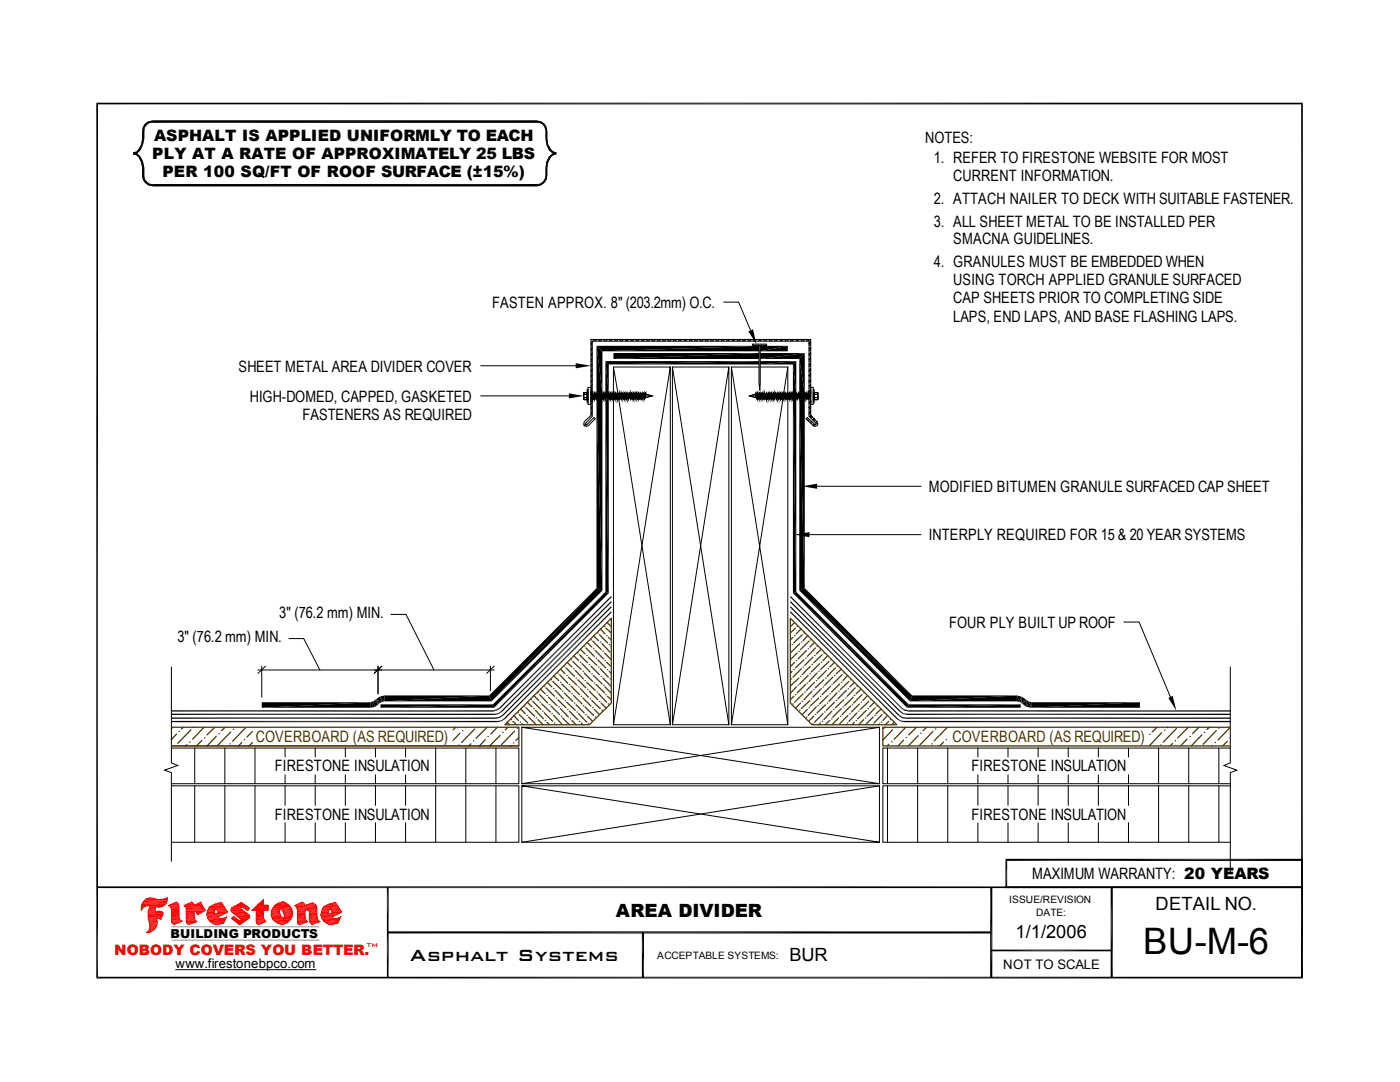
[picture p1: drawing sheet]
<svg xmlns="http://www.w3.org/2000/svg" width="279mm" height="216mm" viewBox="0 0 279 216" stroke-linecap="round" stroke-linejoin="round" font-family="sans-serif">
<defs><g id="words">
<text font-size="7.3" x="228.2" y="190.4">BU-M-6</text>
<text font-size="4.3" x="81.8" y="191.7">Asphalt Systems</text>
<g font-size="3.6">
<text x="122.9" y="182.9">AREA DIVIDER</text>
<text x="230.6" y="181.6">DETAIL NO.</text>
<text x="157.6" y="191.9">BUR</text>
<text x="202.7" y="187.1">1/1/2006</text>
</g>
<g font-size="3.1">
<text x="30.7" y="28.1">ASPHALT IS APPLIED UNIFORMLY TO EACH</text>
<text x="184.7" y="28.4">NOTES:</text>
<text x="30.4" y="31.8">PLY AT A RATE OF APPROXIMATELY 25 LBS</text>
<text x="32.4" y="35.3">PER 100 SQ/FT OF ROOF SURFACE (±15%)</text>
<text x="186.4" y="32.5">1. REFER TO FIRESTONE WEBSITE FOR MOST</text>
<text x="186.4" y="40.6">2. ATTACH NAILER TO DECK WITH SUITABLE FASTENER.</text>
<text x="190.2" y="36.2">CURRENT INFORMATION.</text>
<text x="186.4" y="45.2">3. ALL SHEET METAL TO BE INSTALLED PER</text>
<text x="186.4" y="53.3">4. GRANULES MUST BE EMBEDDED WHEN</text>
<text x="190.2" y="48.8">SMACNA GUIDELINES.</text>
<text x="190.2" y="56.9">USING TORCH APPLIED GRANULE SURFACED</text>
<text x="98.2" y="61.4">FASTEN APPROX. 8&quot; (203.2mm) O.C.</text>
<text x="190.2" y="60.5">CAP SHEETS PRIOR TO COMPLETING SIDE</text>
<text x="190.2" y="64.2">LAPS, END LAPS, AND BASE FLASHING LAPS.</text>
<text x="47.6" y="74.2">SHEET METAL AREA DIVIDER COVER</text>
<text x="49.9" y="80.2">HIGH-DOMED, CAPPED, GASKETED</text>
<text x="60.4" y="83.7">FASTENERS AS REQUIRED</text>
<text x="185.3" y="98.2">MODIFIED BITUMEN GRANULE SURFACED CAP SHEET</text>
<text x="185.3" y="107.8">INTERPLY REQUIRED FOR 15 &amp; 20 YEAR SYSTEMS</text>
<text x="55.7" y="123.4">3&quot; (76.2 mm) MIN.</text>
<text x="189.4" y="125.2">FOUR PLY BUILT UP ROOF</text>
<text x="35.4" y="128.2">3&quot; (76.2 mm) MIN.</text>
<text x="54.9" y="153.9">FIRESTONE INSULATION</text>
<text x="193.9" y="153.9">FIRESTONE INSULATION</text>
<text x="54.9" y="163.6">FIRESTONE INSULATION</text>
<text x="193.9" y="163.6">FIRESTONE INSULATION</text>
<text x="206" y="175.4">MAXIMUM WARRANTY: 20 YEARS</text>
</g>
<g font-size="3.1" fill="#4c3900">
<text x="51.1" y="148.1">COVERBOARD (AS REQUIRED)</text>
<text x="190.1" y="148.1">COVERBOARD (AS REQUIRED)</text>
</g>
<text font-size="2.9" fill="#f00" x="22.9" y="190.6">NOBODY COVERS YOU BETTER.</text>
<g font-size="2.6">
<text x="35.1" y="193.2">www.firestonebpco.com</text>
<text x="200.2" y="193.3">NOT TO SCALE</text>
</g>
<text font-size="2.5" x="34" y="187.1">BUILDING PRODUCTS</text>
<g font-size="2">
<text x="201.4" y="180.1">ISSUE/REVISION</text>
<text x="206.8" y="182.7">DATE:</text>
<text x="131.1" y="191.3">ACCEPTABLE SYSTEMS:</text>
</g>
<text font-size="1.4" fill="#f00" x="73.2" y="189.1">TM</text>
</g></defs>
<g fill="none" stroke="#000" stroke-width=".2">
<path d="M95.9 79h17.6M95.9 73h19M116.5 78.7h.7v.6h-.7zM116.5 78.3h.7v.4h-.7zM116.5 78.3h.7l-.1 1.5-.6-.1 .1-.4 .6 .1-.1 .4-.6-.1zM116.5 78.5v1M117.2 77.7h.1v2.6h-.1zM117.2 78.5v1M117.3 77.3h.6v3.4h-.6zM117.3 78.3v1.5M118 67.7l-.1 .1M118 79.4l-.1 .2"/>
<path d="M118.2 78.1l-.3 .3v.5M118.2 68.6l-.3 .3M118.2 69.7l-.3 .3M118.2 70.7l-.3 .3M118.2 71.8l-.3 .3M118.2 72.9l-.3 .3M118.2 73.9l-.3 .4M118.2 75l-.3 .3M118.2 76l-.3 .4M118.2 77.1l-.3 .3M118.2 68.2l-.3 .4M118.2 69.3l-.3 .3"/>
<path d="M118.2 70.4l-.3 .3M118.2 71.5l-.3 .2M118.2 72.5l-.3 .3M118.2 73.6l-.3 .2M118.2 74.6l-.3 .3M118.2 75.7l-.3 .2M118.2 76.7l-.3 .3M118.2 77.8l-.3 .3M118.2 79.9l-.3 .4M118.3 78.4l.1 .3-.4 1zM118.3 78.4l-.3 1.3 .1-1zM118.4 78.7l-.1-.3-.2 .3h-.2h.2l-.2 .6 .1 .4 .2-.4v3.8l-1.4 1.5 .2 .2 .2-.1 1.3-1.4 .3 .3-1.4 1.3-.4 .2-.4-.2v-.7l1.3-1.3v-15.2h43.9v15.2l1.3 1.3 .1 .4-.1 .3-.5 .2-1.7-1.5 .2-.3 1.5 1.5 .3-.2-1.4-1.5v-3.8"/>
<path d="M118.4 78.7h.1l-.1 .6h-.2zM118.6 78.4l.1 .3-.3 1zM118.6 78.4l-.2 1.3zM118.7 78.7h.2l-.2 .6h-.2zM118.7 78.7l-.1-.3-.1 .3h-.1l-.2 .6h.2v.4l.1-.4M118.7 67.7l-.3 .4M119 78.4v.3l-.3 1zM119 78.4l-.3 1.3zM119 78.7h.2l-.2 .6h-.1zM119 78.7v-.3l-.1 .3h-.2l-.2 .6h.2v.4l.2-.4M119.1 67.7l-.3 .4M119.4 78.4l-.3 1.3z"/>
<path d="M119.4 78.7h.1l-.1 .6h-.2zM119.4 78.4l-.3 1.3-.1-.4zM119.4 78.7v-.3l-.2 .3h-.2l-.1 .6h.1l.1 .4 .1-.4M119.7 78.4l-.2 1.3zM119.7 78.7h.2l-.2 .6h-.2zM119.7 78.4l-.2 1.3-.1-.4zM119.7 78.7v-.3l-.2 .3h-.1l-.2 .6h.2l.1 .4v-.4M119.8 67.7l-.3 .4M120.1 78.4l-.3 1.3zM120.1 78.7h.1l-.1 .6h-.1zM120.1 78.4l-.3 1.3-.1-.4zM120.1 78.7v-.3l-.2 .3h-.2l-.2 .6h.2l.1 .4 .2-.4"/>
<path d="M120.1 67.7l-.2 .4M120.4 78.4l-.3 1.3zM120.4 78.7h.2l-.1 .6h-.2zM120.4 78.4l-.3 1.3 .1-1zM120.4 78.7v-.3l-.2 .3h-.1l-.1 .6h.1v.4l.2-.4M120.7 78.4l.1 .3-.3 1zM120.7 78.4l-.2 1.3zM120.8 78.7h.2l-.2 .6h-.2zM120.8 78.7l-.1-.3-.1 .3h-.2l-.1 .6h.2v.4l.1-.4M120.8 67.7l-.2 .4M121.1 78.4l.1 .3-.4 1zM121.1 78.4l-.3 1.3z"/>
<path d="M121.2 78.7h.1l-.1 .6h-.2zM121.2 78.7l-.1-.3-.1 .3h-.2l-.2 .6h.2v.4l.2-.4M121.2 67.7l-.3 .4M121.5 78.4l-.3 1.3zM121.5 78.7h.2l-.2 .6h-.2zM121.5 78.4l-.3 1.3v-.4zM121.5 78.7v-.3l-.2 .3h-.1l-.2 .6h.2v.4l.1-.4M121.7 79.3h.1M121.8 78.4l-.2 1.3zM121.8 78.7l-.1 .6h.1M121.8 78.7h.2l-.2 .6M121.8 78.4l-.2 1.3-.1-.4z"/>
<path d="M121.8 78.7v-.3l-.1 .3h-.2l-.2 .6h.2l.1 .4 .1-.4M121.8 78.7h.2M121.8 79.3l.1 .4M121.8 78.7l-.1 .6M121.9 67.7l-.3 .4M122 78.7l-.2 .6 .1 .4M122 78.7l.2-.3-.3 1.3M122 78.7l.2-.3v.3h.1l.2-.3v.3h.3l.1-.3v.3h.2l.1-.3 .1 .3h.1l.2-.3v.3h.2l.2-.3v.3h.1l.2-.3v.3h.2l.1-.3v.3h.3l.1-.3 .1 .3h.1l.1-.3 .1 .3h.2l.1-.3v.3h.2l.2-.3v.3h.1l.2-.3v.3h.2l.1-.3v.3h.2l.2-.3 .1 .3h.1l.1-.3 .1 .3h.2l.1-.3v.3h.2l.2-.3v.3h.2l.1-.3v.3h.2l.2-.3v.3l1.2 .3M122.2 78.4l-.3 1.3zM122.2 78.7h.1v.6h-.2zM122.3 67.7l-.3 .4M122.4 73.2l1 5.5"/>
<path d="M122.4 79.3v65.3M122.4 79.3l-.1 .4v-.4h-.2l-.2 .4M122.5 78.4l-.2 1.3zM122.5 78.4l-.2 1.3v-1zM122.5 78.7h.3l-.2 .6h-.2zM122.9 78.4v.3l-.3 1zM122.9 78.4l-.3 1.3zM122.9 78.7h.2l-.2 .6h-.1zM122.9 67.7l-.2 .4M123.2 78.4l.1 .3-.4 1zM123.2 78.4l-.3 1.3zM123.3 78.7h.1l-.1 .6h-.2z"/>
<path d="M123.4 67.7l-.4 .4M123.4 79.4l10.4 65.2M123.6 78.4l-.3 1.3zM123.6 78.7h.2l-.2 .6h-.2zM124 78.4l-.3 1.3zM124 78.4l-.3 1.3-.1-.4zM124 78.7h.1l-.1 .6h-.2zM124 67.7l-.3 .4M124.3 78.4l-.3 1.3zM124.3 78.4l-.3 1.3v-.4zM124.3 78.7h.2l-.1 .6h-.3zM124.4 67.7l-.3 .4"/>
<path d="M124.6 78.4l-.2 1.3zM124.6 78.4l-.2 1.3 .1-1zM124.6 78.7h.3l-.2 .6h-.2zM125 78.4l.1 .3-.4 1zM125 78.4l-.3 1.3zM125.1 78.7h.1l-.1 .6h-.2zM125.1 67.7l-.3 .4M125.3 78.4l.1 .3-.3 1zM125.3 78.4l-.2 1.3zM125.4 78.7h.2l-.2 .6h-.2zM125.5 67.7l-.4 .4M125.7 78.4l-.3 1.3z"/>
<path d="M125.7 78.7h.2l-.2 .6h-.1zM126.1 78.4l-.3 1.3zM126.1 78.4l-.3 1.3-.1-.4zM126.1 78.7h.1l-.1 .6h-.2zM126.2 67.7l-.4 .4M126.4 78.4l-.2 1.3zM126.4 78.4l-.2 1.3-.1-.4zM126.4 78.7h.2l-.1 .6h-.3zM126.6 67.7l-.4 .4M126.7 78.4l-.2 1.3zM126.7 78.4l-.2 1.3 .1-1zM126.7 78.7h.2l-.1 .6h-.1z"/>
<path d="M127.1 78.4l.1 .3-.4 1zM127.1 78.4l-.3 1.3 .1-1zM127.2 78.7h.1l-.1 .6h-.2zM127.3 67.7l-.4 .4M127.4 78.4l.1 .3-.3 1zM127.4 78.4l-.2 1.3zM127.5 78.7h.2l-.2 .6h-.2zM127.6 67.7l-.3 .4M127.8 78.4v.3l-.3 1zM127.8 78.4l-.3 1.3zM127.8 78.7h.2l-.2 .6h-.1zM128.2 78.4l-.3 1.3z"/>
<path d="M128.2 78.4l-.3 1.3-.1-.4zM128.2 78.7h.2l-.2 .6h-.2zM128.3 67.7l-.3 .4M128.5 78.4l-.2 1.3zM128.5 78.4l-.2 1.3-.1-.4zM128.5 78.7h.2l-.1 .6h-.2zM128.7 67.7l-.3 .4M128.8 79h1.3M128.9 78.4l-.1 .9 .1-.6 1.2 .3-1.3 .3-.2 .4zM128.9 78.4l-.3 1.3 .1-1zM129.4 67.7l-.4 .4M129.7 67.7l-.2 .4"/>
<path d="M130.1 79l-1.3 .3-.2 .4v-.4h-.2l-.1 .4-.1-.4h-.2l-.1 .4-.1-.4h-.1l-.2 .4v-.4h-.2l-.1 .4v-.4h-.2l-.2 .4v-.4h-.1l-.2 .4v-.4h-.3v.4l-.1-.4h-.2l-.1 .4-.1-.4h-.1l-.2 .4v-.4h-.2l-.1 .4v-.4h-.2l-.2 .4v-.4h-.2l-.1 .4v-.4h-.3l-.1 .4v-.4h-.2l-.1 .4-.1-.4h-.2l-.1 .4v-.4h-.2l-.2 .4v-.4h-.1l-.2 .4v-.4h-.2M130.4 67.7l-.3 .4M130.8 67.7l-.3 .4M131.5 67.7l-.4 .4M131.8 67.7l-.2 .4M132.5 67.7l-.3 .4M132.9 67.7l-.3 .4M133.6 67.7l-.3 .4M133.8 73.2l-11.4 71.4h11.4v-71.4h-11.4v5.3M133.9 67.7l-.2 .4M134.2 73.2l11.3 71.4M134.6 67.7l-.2 .4"/>
<path d="M135 67.7l-.3 .4M135.7 67.7l-.3 .4M136.1 67.7l-.3 .4M136.8 67.7l-.3 .4M137.2 67.7l-.4 .4M137.8 67.7l-.2 .4M138.3 67.7l-.4 .4M138.9 67.7l-.3 .4M139.3 67.7l-.3 .4M140 67.7l-.3 .4M140.4 67.7l-.4 .4M141.1 67.7l-.4 .4"/>
<path d="M141.4 67.7l-.3 .4M142.1 67.7l-.3 .4M142.5 67.7l-.3 .4M143.2 67.7l-.4 .4M143.5 67.7l-.2 .4M144.2 67.7l-.3 .4M144.6 67.7l-.3 .4M145.3 67.7l-.4 .4M145.5 73.2l-11.3 71.4h11.3v-71.4h-11.3v71.4M145.6 67.7l-.2 .4M146 73.2l11.2 71.4M146.4 67.7l-.4 .4"/>
<path d="M146.7 67.7l-.3 .4M147.4 67.7l-.3 .4M147.8 67.7l-.3 .4M148.5 67.7l-.3 .4M148.8 67.7l-.3 .4M149.5 67.7l-.2 .4M149.6 79l1.2-.3 .2 .6-.2-.6 .1-.3 .2 1.3-.1-.4zM149.6 79l1.4 .3 .1 .4v-.4h.2l.2 .4v-.4h.1l.2 .4v-.4h.3v.4l.1-.4h.2l.1 .4 .1-.4h.1l.2 .4v-.4h.2l.1 .4v-.4h.2l.2 .4v-.4h.2l.1 .4v-.4h.2l.2 .4v-.4h.2l.1 .4 .1-.4h.2l.1 .4v-.4h.2l.2 .4v-.4h.1l.2 .4v-.4h.2l.1 .4v-.4h.2l.2 .4 .1-.4h.1l.1 .4 .1-.4h.2l.1 .4v-.4h.2l.2 .4v-.4h.1l.2 .4M149.6 79h1.3M149.9 67.7l-.3 .4M150.2 68.7h2.8v.2h-2.8zM150.6 67.7l-.3 .4"/>
<path d="M150.9 78.4l.2 1.3zM151 78.7h.1l.2 .6h-.2zM151 67.7l-.3 .4M151.2 78.4l.3 1.3-.4-1zM151.2 78.4l.2 .3 .1 1zM151.4 78.7h.2v.6h-.1zM151.5 73.2h-5.5v71.4M151.5 68.9v7.6l.1 1.4 .1-9M151.6 78.4l.2 1.3zM151.6 78.4l.1 .3 .1 1zM151.6 67.7l-.2 .4M151.7 78.7h.2l.2 .6h-.3z"/>
<path d="M151.7 73.2h5.5v5.3M151.9 78.4l.2 1.3zM151.9 78.4l.3 .9-.1 .4zM152.1 78.7h.1l.2 .6h-.2zM152.1 67.7l-.4 .4M152.2 78.4l.3 1.3zM152.2 78.4l.4 .9-.1 .4zM152.4 78.7h.2l.1 .6h-.1zM152.6 78.4l.3 1.3zM152.7 78.7h.2l.2 .6h-.2zM152.7 67.7l-.3 .4M153 78.4l.2 1.3-.3-1z"/>
<path d="M153 78.4l.2 1.3zM153.1 78.7h.1l.2 .6h-.2zM153.1 67.7l-.3 .4M153.3 78.4l.3 1.3-.4-1zM153.3 78.4l.3 1.3zM153.4 78.7h.3l.1 .6h-.2zM153.7 78.4l.2 1.3zM153.7 78.4l.1 .3 .1 1zM153.8 67.7l-.3 .4M153.8 78.7h.2l.1 .6h-.2zM154 78.4l.3 1.3zM154 78.4l.3 .9v.4z"/>
<path d="M154.2 78.7h.1l.2 .6h-.2zM154.2 67.7l-.4 .4M154.3 78.4l.3 1.3zM154.3 78.4l.4 .9-.1 .4zM154.5 78.7h.2l.2 .6h-.2zM154.7 78.4l.3 1.3zM154.9 78.7h.1l.2 .6h-.2zM154.9 67.7l-.4 .4M155.1 78.4l.3 1.3-.4-1zM155.1 78.4l.3 1.3zM155.2 78.7h.2l.1 .6h-.1zM155.2 67.7l-.3 .4"/>
<path d="M155.4 78.4l.3 1.3-.3-1zM155.4 78.4l.3 1.3zM155.5 78.7h.3l.1 .6h-.2zM155.8 78.4l.2 1.3zM155.8 78.4l.2 .3v1zM156 78.7h.1l.1 .6h-.2zM156 67.7l-.4 .4M156.1 78.4l.3 1.3zM156.1 78.4l.4 .9-.1 .4zM156.3 78.7h.2l.1 .6h-.1zM156.3 79.4l-10.3 65.2M156.3 67.7l-.3 .4"/>
<path d="M156.5 78.4l.2 1.3zM156.5 78.4l.3 .9-.1 .4zM156.6 78.7h.2l.2 .6h-.2zM156.8 78.4l.3 1.3zM156.8 78.4l.3 .9v.4zM157 78.7h.1l.2 .6h-.2zM157 67.7l-.4 .4M157.2 78.4l.3 1.3-.4-1zM157.2 78.4l.3 1.3zM157.2 79.3v65.3h-11.2M157.2 73.2l-.8 5.5M157.3 78.7h.2l.1 .6h-.1z"/>
<path d="M157.4 67.7l-.3 .4M157.6 78.4l.2 1.3-.3-1zM157.6 78.7l.2 1M157.6 78.7v-.3l.2 1.3M157.6 78.7v-.3l-.1 .3h-.2l-.1-.3-.1 .3h-.1l-.2-.3v.3h-.2l-.1-.3v.3h-.2l-.2-.3v.3h-.1l-.2-.3v.3h-.3l-.1-.3v.3h-.2l-.1-.3-.1 .3h-.1l-.2-.3v.3h-.2l-.2-.3v.3h-.1l-.2-.3v.3h-.2l-.1-.3v.3h-.3l-.1-.3-.1 .3h-.1l-.1-.3-.1 .3h-.2l-.1-.3v.3h-.2l-.2-.3v.3h-.1l-.2-.3v.3h-.2l-.1-.3v.3h-.2l-.2-.3-.1 .3h-.1l-.1-.3-.1 .3-1.2 .3M157.6 78.7h.2M157.8 78.7l.2 .6h-.2M157.8 78.7h-.2l.2 .6M157.8 78.7l.1-.3 .2 .3h.1l.1 .6h-.1v.4l-.2-.4M157.8 79.3h.2M157.8 79.3v.4M157.8 78.7l.2 .6"/>
<path d="M157.9 78.4l.3 1.3-.4-1zM157.9 78.4l.2 .3 .1 1zM158.1 78.7h.1l.1 .6h-.1zM158.1 67.7l-.4 .4M158.2 78.4l.3 1.3zM158.2 78.4l.2 .3 .1 1zM158.2 78.7v-.3l.2 .3h.2l.1 .6h-.2v.4l-.2-.4M158.4 78.7h.2l.1 .6h-.2zM158.4 67.7l-.3 .4M158.6 78.4l.2 1.3zM158.6 78.4l.3 .9-.1 .4zM158.6 78.7v-.3l.1 .3h.2l.2 .6h-.2l-.1 .4-.1-.4"/>
<path d="M158.7 78.7h.2l.2 .6h-.2zM158.9 78.4l.3 1.3zM158.9 78.4l.4 .9-.1 .4zM158.9 78.7v-.3l.2 .3h.2l.1 .6h-.1l-.1 .4-.1-.4M159.1 78.7h.2l.1 .6h-.1zM159.1 67.7l-.3 .4M159.3 78.7v-.3l.1 .3h.2l.2 .6h-.2v.4l-.2-.4M159.3 78.4l.3 1.3-.3-1zM159.3 78.4l.3 1.3zM159.4 78.7h.2l.2 .6h-.2zM159.5 67.7l-.3 .4M159.6 78.7l.1-.3 .1 .3h.1l.2 .6h-.2v.4l-.1-.4"/>
<path d="M159.7 78.4l.2 1.3-.3-1zM159.7 78.4l.2 1.3zM159.8 78.7h.1l.2 .6h-.2zM159.9 78.7l.1-.3 .2 .3h.2v.6h-.1v.4l-.2-.4M160 78.4l.3 1.3-.4-1zM160 78.4l.2 .3 .1 1zM160.2 78.7h.2v.6h-.1zM160.2 67.7l-.3 .4M160.4 78.4l.2 1.3zM160.4 78.4l.1 .3 .1 1zM160.4 78.7v-.3l.1 .3h.2l.2 .6h-.3v.4l-.2-.4M160.5 78.7h.2l.2 .6h-.3z"/>
<path d="M160.5 67.7l-.2 .4M160.7 78.4l.3 1.3zM160.7 78.4l.3 .9v.4zM160.7 78.7v-.3l.2 .3h.1l.2 .6h-.2v.4l-.1-.4M160.9 78.7h.1l.2 .6h-.2zM161 78.4l.3 1.3zM161 78.4l.4 .9-.1 .4zM161 78.7v-.3l.2 .3h.2l.1 .6h-.1l-.1 .4-.1-.4M161.2 78.7h.2l.1 .6h-.1zM161.2 67.7l-.2 .4M161.4 78.4l.3 1.3zM161.4 78.7v-.3l.1 .3h.2"/>
<path d="M161.5 79.4v.2M161.6 67.7l-.3 .4M161.7 78.7h-.2l.3 .6-.1 .4-.2-.4M161.8 77.3h.5v3.4h-.5zM161.8 78.5v.4M161.8 78.1l-.3 .4v-10.4h-43.3v10.4M161.8 68.6l-.3 .3M161.8 69.7l-.3 .3M161.8 70.8l-.3 .2M161.8 71.8l-.3 .3M161.8 72.9l-.3 .3M161.8 73.9l-.3 .4"/>
<path d="M161.8 75l-.3 .3M161.8 76l-.3 .4M161.8 77.1l-.3 .4M161.8 68.2l-.3 .4M161.8 69.3l-.3 .3M161.8 70.4l-.3 .3M161.8 71.5l-.3 .2M161.8 72.5l-.3 .3M161.8 73.6l-.3 .2M161.8 74.6l-.3 .3M161.8 75.7l-.3 .3M161.8 76.7l-.3 .3"/>
<path d="M161.8 77.8l-.3 .3M161.8 79.9l-.3 .4M161.8 78.4l-.1 .3M162.3 77.7h.2v2.6h-.2zM162.3 78.3v1.5M162.5 78.4l.7-.1v.3l-.6 .1zM162.5 78.4h.7v1.4l-.7-.1 .1-.4 .6 .1v.4l-.7-.1zM162.5 78.5v1M162.6 78.7h.6v.6l-.7-.1zM163.2 78.5v1M116.8 84.5l-.3 .3M117 84.8l-.3 .2"/>
<path d="M118.2 80.3l-.3 .3M118.2 81.4l-.3 .3M118.2 82.5l-.3 .2M118.2 81l-.3 .3M118.2 82l-.3 .4M161.4 83.5l-.3 .3M161.5 83.7l-.2 .3M161.8 80.3l-.3 .3M161.8 81.4l-.3 .3M161.8 82.5l-.3 .2M161.8 81l-.3 .3M161.8 82l-.3 .4"/>
<path d="M162 83l-.4 .2M162 84.1l-.4 .2M162.1 83.1l-.2 .4M162.1 84.2l-.2 .3M162.5 83.5l-.3 .3M162.5 84.6l-.3 .2M162.6 83.7l-.2 .3M162.7 84.8l-.3 .2M163 84.1l-.3 .2M163.1 97h20.7M163.2 84.2l-.3 .4M161.5 106.7h22.3"/>
<path d="M34.2 133.1v19.1l1.3 .5-2.6 1 1.3 .5v17.7M51.5 133.7h47.1M52.2 132.9v6.2M53 132.9l-1.5 1.5M57.7 127.4h2.9l3.2 6.3M75.4 132.9v5.5M76.2 132.9l-1.5 1.5M78 122.6h3l5.6 11.1M97.9 132.9v4.9M98.6 132.9l-1.5 1.5M224.3 124.1h3l6.3 15M245.5 133.1v19.1l-1.2 .5 2.5 1-1.3 .5v19.7"/>
<path d="M34.2 149.3h69.3v7.1h-69.3M34.2 156.8h69.3v11.3h-69.3M38.9 149.3v7.1M38.9 156.8v11.3M44.9 149.3v7.1M44.9 156.8v11.3M50.9 149.3v7.1M50.9 156.8v11.3M56.9 149.3v1.7M56.9 154.6v1.8M56.9 156.8v3.9M62.9 149.3v1.7"/>
<path d="M62.9 154.6v1.8M62.9 156.8v3.9M68.9 149.3v1.7M68.9 154.6v1.8M68.9 156.8v3.9M74.9 149.3v1.7M74.9 154.6v1.8M74.9 156.8v3.9M80.9 149.3v1.7M80.9 154.6v1.8M80.9 156.8v3.9M87 149.3v7.1"/>
<path d="M87 156.8v11.3M93 149.3v7.1M93 156.8v11.3M99 149.3v7.1M99 156.8v11.3M104.1 145.1v11.3h71.4v-11.3h-71.4l71.4 11.3M104.1 156.8v11.3h71.4v-11.3h-71.4l71.4 11.3M175.5 145.1l-71.4 11.3M175.5 156.8l-71.4 11.3M177.1 149.3v7.1M177.1 156.8v11.3M183.1 149.3v7.1"/>
<path d="M183.1 156.8v11.3M189.1 149.3v7.1M189.1 156.8v11.3M195.2 149.3v1.7M195.2 154.6v1.8M195.2 156.8v3.9M201.2 149.3v1.7M201.2 154.6v1.8M201.2 156.8v3.9M207.2 149.3v1.7M207.2 154.6v1.8M207.2 156.8v3.9"/>
<path d="M213.2 149.3v1.7M213.2 154.6v1.8M213.2 156.8v3.9M219.2 149.3v1.7M219.2 154.6v1.8M219.2 156.8v3.9M225.2 149.3v1.7M225.2 154.6v1.8M225.2 156.8v3.9M231.2 149.3v7.1M231.2 156.8v11.3M237.2 149.3v7.1"/>
<path d="M237.2 156.8v11.3M243.2 149.3v7.1M243.2 156.8v11.3M245.5 149.3h-69.3v7.1h69.3M245.5 156.8h-69.3v11.3h69.3M56.9 164.2v3.9M62.9 164.2v3.9M68.9 164.2v3.9M74.9 164.2v3.9M80.9 164.2v3.9M195.2 164.2v3.9M201.2 164.2v3.9"/>
<path d="M207.2 164.2v3.9M213.2 164.2v3.9M219.2 164.2v3.9M225.2 164.2v3.9"/>
</g>
<g fill="none" stroke="#4c3900" stroke-width=".25">
<path d="M106 139.6h.1M106.3 140l1.6 1.6M106.5 138.8l1 1M107.4 138.3h.1M107.7 138.6l1.6 1.7M107.9 137.5l.9 .9M108.6 136.9h.1M109 137.2l1.7 1.7M109.1 138.8h.1M109.2 136.1l1 1M109.5 139.1l1.7 1.7M110 135.6h.1"/>
<path d="M110.3 136l1.7 1.6M110.5 137.4h.1M110.5 134.8l1 1M110.8 137.8l1.6 1.6M111 139.3h.1M111.3 134.3h.1M111.3 139.6l1.6 1.6M111.7 134.6l1.6 1.7M111.8 136.1h.1M111.8 133.5l1 1M112.1 136.5l1.7 1.6M112.3 137.9h.1"/>
<path d="M112.6 132.9h.1M112.6 138.3l1.7 1.7M112.8 139.8h.1M112.9 133.3l1.7 1.7M113.1 134.8h.1M113.2 132.2l.9 .9M113.5 135.1l1.6 1.6M113.6 136.6h.1M114 131.7h.1M114 136.9l1.7 1.7M114.1 138.4h.1M114.3 132l1.7 1.6"/>
<path d="M114.5 133.4h.1M114.5 138.8l1.7 1.7M114.5 130.8l1 1M114.8 133.8l1.6 1.7M115 135.3h.1M115.3 130.3h.1M115.3 135.6l1.6 1.6M115.5 137.1h.1M115.7 130.6l1.6 1.6M115.8 132.2h.1M115.8 137.4l1.6 1.7M115.8 129.5l1 1"/>
<path d="M116 138.9h.1M116.2 132.4l1.6 1.7M116.3 133.9h.1M116.3 139.3l1.6 1.6M116.6 128.9h.1M116.6 134.3l1.7 1.7M116.8 135.8h.1M116.9 129.3l1.7 1.7M117.1 130.8h.1M117.1 136.1l1.7 1.7M117.2 128.2l.9 .9M117.3 137.6h.1"/>
<path d="M117.4 131.1l1.7 1.7M117.6 132.6h.1M117.6 137.9l1.7 1.7M117.8 139.4h.1M117.9 127.7h.1M117.9 132.9l1.7 1.7M118.1 134.5h.1M118.1 139.8l1.7 1.6M118.3 127.9l1.7 1.7M118.4 129.5h.1M118.4 134.8l1.7 1.7M118.4 126.8l1.1 1"/>
<path d="M118.6 136.3h.1M118.8 129.8l1.7 1.7M119 131.3h.1M119 136.6l1.6 1.7M119.1 138.1h.1M119.3 126.3h.1M119.3 131.7l1.6 1.6M119.5 133.1h.1M119.5 138.4l1.6 1.7M119.6 140h.1M119.6 126.7l1.6 1.6M119.8 128.1h.1"/>
<path d="M119.8 133.4l1.6 1.7M119.8 125.5l.9 1M120 135h.1M120.1 128.4l1.7 1.7M120.3 130h.1M120.3 135.3l1.6 1.6M120.5 136.7h.1M120.6 125h.1M120.6 130.3l1.4 1.4M120.7 131.8h.1M120.7 137.1l1.3 1.2M120.9 138.6h.1"/>
<path d="M120.9 125.3l1.1 1M121.1 126.8h.1M121.1 132.2l.9 .8M121.2 124.2l.8 .9M121.2 133.6h.1M121.2 138.9l.8 .7M121.4 127.2l.6 .5M121.6 128.6h.1M121.6 133.9l.4 .5M121.8 135.5h.1M121.9 123.6h.1M121.9 128.9l.1 .1"/>
<path d="M122 123.4v16.9l-4.4 4.3h-16.8zM157.7 123.4l21.3 21.2h-16.9l-4.4-4.3zM157.7 123.6h.1M157.7 128.9v.1M157.9 135.5h.1M158.1 128.6h.1M158.1 133.9l-.4 .5M158.2 127.2l-.5 .5M158.4 133.6h.1M158.4 138.9l-.7 .7M158.6 124.2l-.9 .9M158.6 126.8h.1"/>
<path d="M158.6 132.2l-.9 .8M158.7 125.3l-1 1M158.7 138.6h.1M158.9 131.8h.1M158.9 137.1l-1.2 1.2M159.1 125h.1M159.1 130.3l-1.4 1.4M159.3 136.7h.1M159.4 130h.1M159.4 135.3l-1.7 1.6M159.6 128.4l-1.7 1.7M159.8 135h.1"/>
<path d="M159.9 125.5l-1 1M159.9 128.1h.1M159.9 133.4l-1.7 1.7M160.1 126.7l-1.7 1.6M160.1 140h.1M160.3 133.1h.1M160.3 138.4l-1.7 1.7M160.4 126.3h.1M160.4 131.7l-1.7 1.6M160.6 138.1h.1M160.8 131.3h.1M160.8 136.6l-1.7 1.7"/>
<path d="M161 129.8l-1.7 1.7M161.1 136.3h.1M161.2 126.8l-.9 1M161.3 129.5h.1M161.3 134.8l-1.7 1.7M161.5 127.9l-1.7 1.7M161.6 134.5h.1M161.6 139.8l-1.7 1.6M161.7 127.7h.1M161.7 132.9l-1.6 1.7M161.9 139.4h.1M162.1 132.6h.1"/>
<path d="M162.1 137.9l-1.7 1.7M162.2 131.1l-1.6 1.7M162.4 137.6h.1M162.6 128.2l-1 .9M162.6 130.8h.1M162.6 136.1l-1.6 1.7M162.7 129.3l-1.6 1.7M162.9 135.8h.1M163.1 128.9h.1M163.1 134.3l-1.6 1.7M163.4 133.9h.1M163.4 139.3l-1.7 1.6"/>
<path d="M163.6 132.4l-1.7 1.7M163.7 138.9h.1M163.9 129.5l-1 1M163.9 132.2h.1M163.9 137.4l-1.7 1.7M164.1 130.6l-1.7 1.6M164.3 137.1h.1M164.4 130.3h.1M164.4 135.6l-1.7 1.6M164.8 135.3h.1M164.9 133.8l-1.7 1.7M165.2 130.8l-.9 1"/>
<path d="M165.3 133.4h.1M165.3 138.8l-1.7 1.7M165.4 132l-1.7 1.6M165.6 138.4h.1M165.8 131.7h.1M165.8 136.9l-1.7 1.7M166 136.6h.1M166.2 135.1l-1.6 1.6M166.5 132.2l-.9 .9M166.5 134.8h.1M166.7 133.3l-1.6 1.7M166.9 139.8h.1"/>
<path d="M167 132.9h.1M167 138.3l-1.6 1.7M167.4 137.9h.1M167.6 136.5l-1.7 1.6M167.9 133.5l-1 1M167.9 136.1h.1M168.1 134.6l-1.7 1.7M168.4 134.3h.1M168.4 139.6l-1.7 1.6M168.7 139.3h.1M168.9 137.8l-1.7 1.6M169.2 134.8l-1 1"/>
<path d="M169.2 137.4h.1M169.4 136l-1.7 1.6M169.8 135.6h.1M170.3 139.1l-1.7 1.7M170.5 136.1l-.9 1M170.5 138.8h.1M170.7 137.2l-1.6 1.7M171 136.9h.1M171.9 137.5l-1 .9M172 138.6l-1.7 1.7M172.4 138.3h.1M173.1 138.8l-.9 1"/>
<path d="M173.4 140l-1.7 1.6M173.7 139.6h.1M34.2 145.1h69.3v3.7h-69.3h69.3M34.5 145.1l-.3 .3M35.2 146.5l-1 1.1M35.7 146h.1M36.6 145.1l-.4 .4M37.3 148.6l-.2 .2M37.8 148.1h.1M38.1 145.6l-2.6 2.7M40.3 147.7l-1.1 1.1M40.7 145.1l-2.3 2.4"/>
<path d="M40.8 147.2h.1M42.8 145.1l-1.5 1.5M43.2 146.9l-1.9 1.9M43.7 146.4h.1M45 145.1l-.8 .7M45.9 148.4h.1M46.1 146l-2.7 2.8M46.6 145.5h.1M48.3 148.2l-.7 .6M48.8 147.6h.1M49 145.2l-2.6 2.7M50.4 146l-1.1 1.1"/>
<path d="M50.4 148.2l-.7 .6M90.9 145.1l-.5 .5M91.6 148.7h.1M91.8 146.3l-1.4 1.4M92.3 145.8h.1M93 145.1l-.1 .1M94 148.4l-.4 .4M94.5 147.8h.1M94.7 145.5l-2.6 2.7M96.9 147.6l-1.2 1.2M97.2 145.1l-2.2 2.2M97.4 147h.1"/>
<path d="M99.2 145.1l-1.2 1.4M99.8 146.7l-2.1 2.1M100.3 146.1h.1M101.2 144.1l.5 .5M101.3 145.1l-.5 .5M101.9 148.8h.1M102 143.6h.1M102.4 143.9l.6 .7M102.4 148.3h.1M102.5 142.7l1 1.1M102.7 145.9l-2.6 2.7M103.2 145.3h.1"/>
<path d="M103.4 142.2h.1M103.5 147.2l-.5 .5M103.6 142.6l1.7 1.7M103.8 144.1h.1M103.9 141.5l.9 .9M104.1 144.4l.3 .2M104.6 140.9h.1M105 141.2l1.7 1.7M105.2 142.7h.1M105.2 140.1l1 1M105.5 143.1l1.5 1.5M105.7 144.6h.1"/>
<path d="M106.5 141.4h.1M106.8 141.7l1.7 1.7M107 143.3h.1M107.4 143.6l1 1M107.8 140.1h.1M108.1 140.5l1.7 1.6M108.3 141.9h.1M108.6 142.2l1.7 1.7M108.8 143.8h.1M109.1 144.1l.5 .5M109.6 140.6h.1M110 140.9l1.7 1.7"/>
<path d="M110.2 142.4h.1M110.5 142.7l1.6 1.7M110.7 144.3h.1M111 144.6h.1M111.5 141.1h.1M111.8 141.4l1.7 1.7M112 142.9h.1M112.3 143.3l1.3 1.3M113.1 140.1l1.7 1.6M113.3 141.6h.1M113.6 141.9l1.7 1.7M113.8 143.4h.1"/>
<path d="M114.1 143.8l.9 .8M114.6 140.3h.1M115 140.6l1.6 1.6M115.1 142.1h.1M115.5 142.4l1.6 1.7M115.7 143.9h.1M116 144.3l.3 .3M116.4 140.8h.1M116.8 141.1l1.6 1.6M116.9 142.6h.1M117.3 142.9l1 1M117.4 144.4h.1"/>
<path d="M118.3 141.2h.1M118.6 141.6l1 1M118.8 143.1h.1M120 140.3l1 1M120.1 141.7h.1M121.4 140.5h.1M158.2 140.5h.1M159.6 141.7h.1M159.8 140.3l-1.1 1M161 143.1h.1M161.1 141.6l-1 1M161.5 141.2h.1"/>
<path d="M162.2 144.4h.1M162.4 142.9l-1 1M162.7 142.6h.1M162.9 141.1l-1.6 1.6M163.2 140.8h.1M163.7 144.3l-.3 .3M164.1 143.9h.1M164.3 142.4l-1.7 1.7M164.6 142.1h.1M164.8 140.6l-1.7 1.6M165.1 140.3h.1M165.6 143.8l-.9 .8"/>
<path d="M165.9 143.4h.1M166 141.9l-1.6 1.7M166.4 141.6h.1M166.5 140.1l-1.6 1.6M167.4 143.3l-1.4 1.3M167.7 142.9h.1M167.9 141.4l-1.7 1.7M168.2 141.1h.1M168.7 144.6h.1M169.1 144.3h.1M169.2 142.7l-1.6 1.7M169.6 142.4h.1"/>
<path d="M169.8 140.9l-1.7 1.7M170.1 140.6h.1M170.5 144.1l-.5 .5M170.9 143.8h.1M171 142.2l-1.6 1.7M171.4 141.9h.1M171.5 140.5l-1.6 1.6M171.9 140.1h.1M172.4 143.6l-1 1M172.7 143.3h.1M172.9 141.7l-1.7 1.7M173.2 141.4h.1"/>
<path d="M174.1 144.6h.1M174.2 143.1l-1.5 1.5M174.5 140.1l-.9 1M174.6 142.7h.1M174.7 141.2l-1.6 1.7M175 140.9h.1M175.5 144.4l-.2 .2M175.9 141.5l-1.1 .9M175.9 144.1h.1M176 142.6l-1.6 1.7M176.4 142.2h.1M176.6 145.1l-.3 .3"/>
<path d="M177.1 142.7l-.9 1.1M177.4 143.9l-.7 .7M177.4 148.5l-.3 .3M177.7 143.6h.1M178 148h.1M178.1 145.6l-1.9 2.1M178.5 144.1l-.5 .5M180.3 147.7l-1.1 1.1M180.8 145.1l-2.3 2.4M180.8 147.2h.1M182.9 145.1l-1.5 1.5M183.2 146.8l-1.9 2"/>
<path d="M183.7 146.3h.1M184.9 145.1l-.7 .7M185.9 148.4h.1M186.2 146l-2.6 2.7M186.7 145.5h.1M188.3 148.1l-.8 .7M188.8 147.6h.1M189.1 145.1l-2.7 2.7M229.4 146.6h.1M230.9 145.1l-.9 .9M231.6 148.7h.1M231.8 146.2l-2.4 2.6"/>
<path d="M232.4 145.7h.1M233 145.1l-.1 .1M234 148.3l-.5 .5M234.5 147.8h.1M234.8 145.4l-2.6 2.7M236.9 147.5l-1.3 1.3M237.2 145.1l-2.2 2.1M237.5 147h.1M239.3 145.1l-1.3 1.3M239.9 146.6l-2.2 2.2M240.4 146.1h.1M241.4 145.1l-.5 .4"/>
<path d="M242 148.8h-.1M242.5 148.2h.1M242.7 145.8l-2.6 2.7M243.1 147.7l2.4-2.6h-69.3v3.7h69.3M243.2 145.3h.1M244.9 147.9l-.9 .9M245.4 147.3h.1"/>
</g>
<g fill="#000">
<path d="M113.5 78.5l3 .5-3 .5zM114.9 72.5l3 .5-3 .5zM119 69l1.2 9.4h-1.2zM119 79.7l1.2 38.2-1.2-.6zM119 69l1.2 1.1v8.3zM119 79.7h1.2v38.2zM120.8 72.1l.7 6.3h-.7zM120.8 72.1h30.7l-30 .6zM120.8 72.1l.7 .6v5.7zM121.5 72.7l30-.6v.6zM122.4 70.4h29.1l-29.1 1.2zM122.4 71.6l29.1-1.2v1.2z"/>
<path d="M120.2 70.1l31.3-1.1v1.1zM119 69h32.5l-31.3 1.1zM151.7 70.4h8.9l-8.9 1.2zM151.7 71.6l8.9-1.2-1.1 1.2zM151.7 72.1h7.2l-7.2 .6zM151.7 72.7l7.2-.6-.7 .6zM151.7 70.1l5.5-1.1v1.1zM151.7 69h5.5l-5.5 1.1zM158.2 72.7l.7 5.7h-.7zM158.2 79.7l.7 38.4-.7 .3zM158.2 72.7l.7-.6v6.3zM158.2 79.7h.7v38.4z"/>
<path d="M159.5 71.6l1.1 6.8h-1.1zM159.5 79.7l1.1 37.6-1.1 .6zM160.6 70.4v8l-1.1-6.8zM159.5 79.7h1.1v37.6zM160.1 97l3-.5v1zM97.6 138.8l21.4-21.5-20.9 22.7zM119 117.3l1.2 .6-22.1 22.1zM120.8 79.7l.7 38.7-.7-.3zM120.8 79.7h.7v38.7zM158.2 118.4l23.2 22.1-.4 .7zM158.2 118.4l.7-.3 22.5 22.4zM159.5 117.9l22.5 20.9-.4 1.2z"/>
<path d="M159.5 117.9l1.1-.6 21.4 21.5zM158.6 106.7l2.9-.5v1zM74.4 140l.4-.3 .8 .8zM74.8 139.7l.2-.2 .6 1zM75 139.5l.8-.5 .5 1zM75.8 139l.9-.2v1.2zM75.8 139l.9 1h-.4zM76.7 138.8h20.9l-20.9 1.2zM76.7 140l20.9-1.2 .5 1.2zM181.6 140l21.3-1.2v1.2zM182 138.8h20.9l-21.3 1.2zM202.9 138.8l1 .2-.4 1z"/>
<path d="M203.9 139l.8 .5-.8 .8zM203.9 140.3l.8-.8 .2 .2zM204.9 139.7l.4 .3-.4 1.1zM205.3 140l.5 .1v1.1zM233.2 139.3l.8-.4 .8 2.9zM73.9 140.1l.9 1-.9 .1zM73.9 140.1l.5-.1 .4 1.1zM52.2 141.2l21.7-1.1v1.1zM52.2 140.1h21.7l-21.7 1.1zM74.4 140l1.2 .5-.8 .6zM75 139.5l.8 .8-.2 .2zM75.9 140.5h22.5l-22.5 .7z"/>
<path d="M75.9 141.2l22.5-.7 .2 .7zM75 139.5l1.3 .5-.5 .3zM120.8 118.1l-22.2 23.1-.2-.7zM98.4 141.7l.7 .1-.7 .2zM98.4 141.7l.7-.1v.2zM120.8 118.1l.7 .3-22.9 22.8zM98.7 142.4l.8 .1-.8 .2zM98.7 142.4l.7-.1 .1 .2zM99 143.2l.7 .1-.7 .1zM99 143.2l.7-.2v.3zM99.1 141.6l.6-.4 .1 .2zM99.1 141.6l.7-.2-.7 .4z"/>
<path d="M99.3 143.8l.8 .1-.8 .2zM99.3 143.8h.7l.1 .1zM99.4 142.3l.6-.4 .2 .2zM99.4 142.3l.8-.2-.7 .4zM121.9 119l-22.1 22.4-.1-.2zM99.7 143l.5-.3 .2 .1zM99.7 143l.7-.2-.7 .5zM121.9 119l.2 .1-22.3 22.3zM121.9 120l-21.7 22.1-.2-.2zM100 143.8l.6-.5 .2 .2zM100 143.8l.8-.3-.7 .4zM121.9 120l.2 .1-21.9 22z"/>
<path d="M121.9 121l-21.5 21.8-.2-.1zM121.9 121l.2 .2-21.7 21.6zM100.6 143.3l21.3-21.3-21.1 21.5zM121.9 122l.2 .2-21.3 21.3zM179 143.5l.2-.2 .5 .6zM157.6 122.2l21.6 21.1-.2 .2zM179.2 143.3l.5 .5v.1zM157.8 122l21.4 21.3-21.6-21.1zM179.5 142.7l.4 .6-.6-.5zM157.6 121.2l21.9 21.5-.2 .1zM179.5 142.7l.5 .3-.1 .3zM157.8 121l21.7 21.7-21.9-21.5z"/>
<path d="M179.7 141.9l.6 .6-.7-.4zM157.6 120.1l22.1 21.8-.1 .2zM179.7 143.8l.7 .3-.7-.2zM179.7 141.9l.6 .4v.2zM157.8 120l21.9 21.9-22.1-21.8zM179.7 143.8h.7v.3zM180 141.2l.5 .6-.6-.4zM157.6 119.1l22.4 22.1-.1 .2zM180 143l.7 .4-.8-.1zM180 141.2l.6 .4-.1 .2zM157.6 119.1l.2-.1 22.2 22.2zM180 143l.7 .2v.2z"/>
<path d="M180.3 142.3l.7 .4-.7-.2zM180.3 142.3l.7 .1v.3zM180.6 141.6l.7 .4-.8-.2zM180.6 141.6l.7 .1v.3zM181 141.2l22.7-.7v.7zM181.4 140.5h22.3l-22.7 .7zM202.9 138.8l.6 1.2h-.6zM203.9 139v1.3l-.4-.3zM203.9 140.3l1-.6-.9 .8zM204 140.5l.9-.8v1.4zM205.3 140l.5 1.2-.9-.1zM205.8 140.1h21.7l-21.7 1.1z"/>
<path d="M205.8 141.2l21.7-1.1v1.1z"/>
</g>
<path d="M34.2 142.5h64.5M34.2 144h65.1M34.2 141.9h64.2M34.2 143.3h64.8M180.4 144h65.1M180.7 143.3h64.8M181 142.5h64.5M181.3 141.9h64.2" fill="none" stroke="#000" stroke-width=".25"/>
<path d="M19.2 20.7h240.8M19.4 20.5v174.7M259.8 20.5v174.7M19.4 177h240.6M77.4 177v18.1M19.2 195.1h240.8M197.8 189.7h24.1" fill="none" stroke="#000" stroke-width=".34"/>
<path d="M197.8 177v18.1M221.9 177v18.1M77.4 186.1h120.4M128.3 186v9.1" fill="none" stroke="#000" stroke-width=".42"/>
<g fill="#f00">
<path d="M60.1 180.2l.3-.2 .1 .2z"/>
<path d="M59.8 180.3h.9z"/>
<path d="M60.1 180.2l.6 .1z"/>
<path d="M62 180.3h.7z"/>
<path d="M59.2 180.5l.6-.2 1 .2z"/>
<path d="M59.8 180.3h.9l.1 .2z"/>
<path d="M61.3 180.5l.7-.2 1 .2z"/>
<path d="M62 180.3h.7l.3 .2z"/>
</g>
<path d="M58.8 180.6h2.1" fill="none" stroke="#f00" stroke-width=".2"/>
<path d="M59.2 180.5h1.6l.1 .2z" fill="#f00"/>
<path d="M60.9 180.6h2.2" fill="none" stroke="#f00" stroke-width=".2"/>
<path d="M61.3 180.5h1.7l.1 .2z" fill="#f00"/>
<path d="M58.8 180.7h4.3M59.2 181.1h4M59.4 181.5h3.8" fill="none" stroke="#f00" stroke-width=".2"/>
<path d="M58.8 180.8h4.4M59.3 181.4h3.9" fill="none" stroke="#f00" stroke-width=".34"/>
<g fill="#f00">
<path d="M59.4 181.5l1.6 .1z"/>
<path d="M59.4 181.5h1.9z"/>
<path d="M61.3 181.5l1.9 .1z"/>
<path d="M59.4 181.6l1.5 .1z"/>
<path d="M59.4 181.6h1.6z"/>
<path d="M61.3 181.6l1.9 .1z"/>
<path d="M59.4 181.7h1.5z"/>
<path d="M61.6 181.7h1.6z"/>
<path d="M59.4 181.7l1.5 .3h-1.5z"/>
<path d="M59.4 181.7h1.5v.3z"/>
<path d="M61.6 181.7l1.6 .3h-1.5z"/>
<path d="M61.6 181.7h1.6v.3z"/>
<path d="M59.4 182l1.5 .9h-1.5z"/>
<path d="M59.4 182h1.5v.9z"/>
<path d="M61.7 182l1.5 .9h-1.5z"/>
<path d="M61.7 182h1.5v.9z"/>
<path d="M59.4 182.9h1.5z"/>
<path d="M61.7 182.9h1.6z"/>
<path d="M59.4 182.9l1.5 .3h-1.5z"/>
<path d="M59.4 182.9h1.5v.3z"/>
<path d="M61.7 182.9l1.6 .3h-1.6z"/>
<path d="M61.7 182.9h1.6v.3z"/>
<path d="M59.4 183.2h1.5z"/>
<path d="M61.7 183.2h1.6z"/>
<path d="M59.4 183.2l1.6 .3h-1.6z"/>
<path d="M59.4 183.2h1.5l.1 .3z"/>
<path d="M61.7 183.2l1.7 .3h-1.7z"/>
<path d="M61.7 183.2h1.6l.1 .3z"/>
<path d="M59.4 183.5h1.6z"/>
<path d="M61.7 183.5h1.7z"/>
<path d="M59.4 183.5l1.7 .1h-1.7z"/>
<path d="M59.4 183.5h1.6l.1 .1z"/>
<path d="M61.7 183.5l1.9 .1h-1.9z"/>
<path d="M61.7 183.5h1.7l.2 .1z"/>
<path d="M59.4 183.6l1.7 .1z"/>
<path d="M61.7 183.6l1.9 .1z"/>
<path d="M59.4 183.7h1.7z"/>
<path d="M61.7 183.7h1.9z"/>
</g>
<path d="M59.4 183.8h2M59.4 183.9h2M61.7 183.8h2.1M61.8 183.9h2" fill="none" stroke="#f00" stroke-width=".2"/>
<path d="M61.8 183.9h2z" fill="#f00"/>
<path d="M61.8 183.9h2" fill="none" stroke="#f00" stroke-width=".2"/>
<path d="M59.4 183.9l1.3 .2h-1.3z" fill="#f00"/>
<path d="M59.4 184h2" fill="none" stroke="#f00" stroke-width=".25"/>
<g fill="#f00">
<path d="M61.8 183.9l1.3 .2h-1.2z"/>
<path d="M61.8 183.9h2l-.7 .2z"/>
<path d="M59.4 184.1l1 .2h-1z"/>
<path d="M59.4 184.1h1.3l-.3 .2z"/>
<path d="M61.9 184.1l.9 .2h-.7z"/>
<path d="M61.9 184.1h1.2l-.3 .2z"/>
<path d="M59.4 184.3l.5 .2z"/>
<path d="M59.4 184.3h1l-.5 .2z"/>
<path d="M62.1 184.3h.7l-.5 .2z"/>
<path d="M59.8 184.5h.1z"/>
</g>
<path d="M58.8 180.7l1.6-.7 .3 .3 .2 .4 1.5-.5 .6 .3 .2 .7v1.7l.2 .6 .4 .4-1.5 .6-.4-.4-.2-.5v-1.6l-.1-.3-.3-.2-.4 .2v1.2l.1 .6 .4 .4-1.5 .6-.5-.2v-2.8l-.2-.5z" fill="none" stroke="#f00" stroke-width=".2"/>
<g fill="#f00">
<path d="M29.6 179.2h1.1z"/>
<path d="M33 179.2h.4z"/>
<path d="M29.2 179.4l.4-.2 1.5 .2z"/>
<path d="M29.6 179.2h1.1l.4 .2z"/>
<path d="M32.6 179.4l.4-.2 .4 .2z"/>
<path d="M33 179.2h.4v.2z"/>
</g>
<path d="M29.1 179.4h2.1" fill="none" stroke="#f00" stroke-width=".2"/>
<g fill="#f00">
<path d="M29.2 179.4h2z"/>
<path d="M32.6 179.4h.8z"/>
</g>
<path d="M29.1 179.4h2.1" fill="none" stroke="#f00" stroke-width=".2"/>
<g fill="#f00">
<path d="M32.5 179.4h.9z"/>
<path d="M32.6 179.4h.8z"/>
</g>
<path d="M29 179.5h2.4" fill="none" stroke="#f00" stroke-width=".2"/>
<g fill="#f00">
<path d="M31.9 179.5h1.5z"/>
<path d="M32.5 179.4l.9 .1z"/>
</g>
<path d="M29 179.5h2.7" fill="none" stroke="#f00" stroke-width=".2"/>
<g fill="#f00">
<path d="M31.7 179.5h1.7z"/>
<path d="M31.9 179.5h1.5z"/>
</g>
<path d="M28.5 179.9h4.9M28.8 179.6h4.6M28.4 180.1h4.9" fill="none" stroke="#f00" stroke-width=".25"/>
<path d="M28.2 180.5h5" fill="none" stroke="#f00" stroke-width=".42"/>
<path d="M28.2 180.7h4.6" fill="none" stroke="#f00" stroke-width=".2"/>
<path d="M28.2 180.8h1.1z" fill="#f00"/>
<path d="M29.3 180.8h3.4" fill="none" stroke="#f00" stroke-width=".2"/>
<g fill="#f00">
<path d="M28.2 180.8h.9z"/>
<path d="M28.2 180.8h1.1z"/>
</g>
<path d="M29.4 180.8h3.2" fill="none" stroke="#f00" stroke-width=".2"/>
<g fill="#f00">
<path d="M28.2 180.8l.7 .1h-.7z"/>
<path d="M28.2 180.8h.9l-.2 .1z"/>
</g>
<path d="M30 180.8h2.5" fill="none" stroke="#f00" stroke-width=".2"/>
<g fill="#f00">
<path d="M28.2 180.9h.7z"/>
<path d="M30 180.9h1z"/>
<path d="M31 180.9h1.3z"/>
<path d="M28.2 180.9l.6 .1z"/>
<path d="M30 180.9l1 .1h-1.1z"/>
<path d="M30 180.9l1 .1z"/>
<path d="M31.2 180.9h1.1z"/>
<path d="M28.2 181h.4z"/>
<path d="M28.2 181h.6z"/>
<path d="M29.9 181h1.1z"/>
<path d="M28.2 181l.1 .4z"/>
<path d="M28.2 181h.4l-.3 .4z"/>
<path d="M29.9 181l1 .4h-1.2z"/>
<path d="M29.9 181h1.1l-.1 .4z"/>
<path d="M28.2 181.4v.2z"/>
<path d="M29.7 181.4l1.3 .2h-1.3z"/>
<path d="M29.7 181.4h1.2l.1 .2z"/>
<path d="M29.7 181.6l1.3 .2h-1.4z"/>
<path d="M29.7 181.6h1.3v.2z"/>
<path d="M29.5 181.9h1.5z"/>
<path d="M29.6 181.8l1.4 .1z"/>
<path d="M31.4 181.9h.9z"/>
<path d="M29.5 181.9l1.5 .1h-1.5z"/>
<path d="M29.5 181.9h1.5v.1z"/>
<path d="M31.1 182l.3-.1 1 .1z"/>
<path d="M31.4 181.9h.9l.1 .1z"/>
<path d="M29.5 182h1.5z"/>
<path d="M31 182h1.5z"/>
<path d="M31.1 182h1.4z"/>
</g>
<path d="M29.5 182.1h3.1" fill="none" stroke="#f00" stroke-width=".2"/>
<g fill="#f00">
<path d="M29.5 182.2l2.8 .8h-2.8z"/>
<path d="M29.5 182.2h3.1l-.3 .8z"/>
</g>
<path d="M29.5 183.1h2.8" fill="none" stroke="#f00" stroke-width=".2"/>
<path d="M29.5 183.2l1.7 .1z" fill="#f00"/>
<path d="M29.5 183.3h2.2" fill="none" stroke="#f00" stroke-width=".2"/>
<g fill="#f00">
<path d="M31.7 183.2l.4 .1z"/>
<path d="M31.7 183.2h.5z"/>
<path d="M29.5 183.3l1.8 .2h-1.7z"/>
<path d="M29.5 183.3h1.7l.1 .2z"/>
<path d="M31.9 183.3h.2v.2z"/>
<path d="M29.6 183.5l1.8 .2h-1.7z"/>
<path d="M29.6 183.5h1.7l.1 .2z"/>
<path d="M29.7 183.7l1.7 .4h-1.6z"/>
<path d="M29.7 183.7h1.7v.4z"/>
<path d="M29.8 184.1l1.6 .1z"/>
<path d="M29.8 184.2l1.5 .2h-1.4z"/>
<path d="M29.8 184.2h1.6l-.1 .2z"/>
<path d="M29.9 184.4l1.3 .3h-1.3z"/>
<path d="M29.9 184.4h1.4l-.1 .3z"/>
<path d="M29.9 184.7l1.3 .3h-1.3z"/>
<path d="M29.9 184.7h1.3v.3z"/>
<path d="M29.9 185l1.1 .3h-1.1z"/>
<path d="M29.9 185h1.3l-.2 .3z"/>
<path d="M29.9 185.3l.7 .3h-.9z"/>
<path d="M29.9 185.3h1.1l-.4 .3z"/>
<path d="M29.7 185.6l.8 .2h-.9z"/>
<path d="M29.7 185.6h.9l-.1 .2z"/>
<path d="M29.3 186l.3-.2 .4 .2z"/>
<path d="M29.6 185.8h.9l-.5 .2z"/>
<path d="M29.3 186h.7l-.8 .1z"/>
</g>
<path d="M28.2 181.6h.1M28.5 180a1.87 1.87 0 0 1 2.6-.6h1.5l.8-.2a1.7 1.7 0 0 1-2.4 1.7v1.1l.6-.2 .7 .1 .3 .3-.5 1.3-.4-.3-.5 .1a2.04 2.04 0 0 1-2 2.8 1.49 1.49 0 0 0 .6-2l-.3-1.1v-1.1l.5-1.1h-.7l-.7 .2-.4 .6v-.8z" fill="none" stroke="#f00" stroke-width=".2"/>
<g fill="#f00">
<path d="M43.9 180.2l.3-.1z"/>
<path d="M43.7 180.2h.5z"/>
<path d="M43.9 180.2h.3z"/>
<path d="M42.9 180.3l.8-.1 .6 .1z"/>
<path d="M43.7 180.2h.5l.1 .1z"/>
</g>
<path d="M42.2 180.5h2.3" fill="none" stroke="#f00" stroke-width=".34"/>
<g fill="#f00">
<path d="M42.9 180.3h1.4l.2 .4z"/>
<path d="M41.7 181.2l.5-.5 2.7 .5z"/>
<path d="M42.2 180.7h2.3l.4 .5z"/>
</g>
<path d="M41.6 181.3h3.4" fill="none" stroke="#f00" stroke-width=".2"/>
<g fill="#f00">
<path d="M41.6 181.4l1.2 .3h-1.4z"/>
<path d="M41.6 181.4h1.5l-.3 .3z"/>
</g>
<path d="M43.1 181.5h2.1" fill="none" stroke="#f00" stroke-width=".34"/>
<g fill="#f00">
<path d="M41.4 181.7l1.4 .2h-1.5z"/>
<path d="M41.4 181.7h1.4v.2z"/>
<path d="M43.3 181.7l2 .2h-1.9z"/>
<path d="M43.3 181.7h1.9l.1 .2z"/>
<path d="M41.3 181.9h1.5z"/>
<path d="M43.4 181.9h2z"/>
<path d="M43.5 181.9h1.9z"/>
<path d="M41.3 181.9l1.5 .1z"/>
<path d="M43.5 181.9l1.9 .1z"/>
<path d="M41.3 182h1.5z"/>
<path d="M43.5 182h1.8z"/>
<path d="M43.5 182h1.9z"/>
<path d="M43.6 182h1.7z"/>
<path d="M41.3 182l1.5 .5h-1.5z"/>
<path d="M41.3 182h1.5v.5z"/>
<path d="M42.8 182.5l.8-.5 .9 .5z"/>
<path d="M43.6 182h1.7l-.8 .5z"/>
</g>
<path d="M41.3 182.5h3.2" fill="none" stroke="#f00" stroke-width=".2"/>
<path d="M41.3 182.8h2.9" fill="none" stroke="#f00" stroke-width=".34"/>
<path d="M41.4 183h1.9z" fill="#f00"/>
<path d="M41.4 183h2.1" fill="none" stroke="#f00" stroke-width=".2"/>
<path d="M45.1 183h.1z" fill="#f00"/>
<path d="M41.4 183.1h2.1" fill="none" stroke="#f00" stroke-width=".2"/>
<path d="M45 183.1l.1-.1z" fill="#f00"/>
<path d="M41.4 183.2h2.4" fill="none" stroke="#f00" stroke-width=".2"/>
<g fill="#f00">
<path d="M44.7 183.2h.4z"/>
<path d="M45 183.1l.1 .1z"/>
</g>
<path d="M41.5 183.3h2.4" fill="none" stroke="#f00" stroke-width=".2"/>
<g fill="#f00">
<path d="M43.9 183.3h1.1z"/>
<path d="M44.7 183.2h.4z"/>
</g>
<path d="M41.5 183.3h3.5" fill="none" stroke="#f00" stroke-width=".2"/>
<g fill="#f00">
<path d="M41.5 183.4l3.2 .6h-2.7z"/>
<path d="M41.5 183.4h3.5l-.3 .6z"/>
</g>
<path d="M42 184.1h2.7" fill="none" stroke="#f00" stroke-width=".25"/>
<path d="M42.4 184.2l1.7 .1z" fill="#f00"/>
<path d="M42.4 184.3h2.2" fill="none" stroke="#f00" stroke-width=".2"/>
<g fill="#f00">
<path d="M42.6 184.3l1.3 .1z"/>
<path d="M42.6 184.3h1.5z"/>
<path d="M42.8 184.4h1.1z"/>
<path d="M42.9 184.4h1z"/>
</g>
<path d="M45.4 181.9l-1.2-1.8-1.8 .5a2.05 2.05 0 0 0-1.1 2.2 2.05 2.05 0 0 0 1.7 1.7l1.6-.3 .6-1.2-.5 .2-.8 .1-.6-.3 2.1-1" fill="none" stroke="#f00" stroke-width=".2"/>
<g fill="#f00">
<path d="M38.2 180h.2z"/>
<path d="M38.2 180l.2 .1z"/>
<path d="M37.7 180.3l.5-.2 .4 .2z"/>
<path d="M38.2 180.1l.4 .2z"/>
<path d="M39.5 180.3l.5-.2 .2 .2z"/>
<path d="M40 180.1l.2 .2z"/>
<path d="M36.7 180.7l1-.4 1 .4z"/>
<path d="M37.7 180.3h.9l.1 .4z"/>
<path d="M38.8 180.7l.7-.4 .9 .4z"/>
<path d="M39.5 180.3h.7l.2 .4z"/>
<path d="M36.7 180.7h2z"/>
<path d="M38.7 180.7h1.7z"/>
<path d="M38.8 180.7h1.6z"/>
</g>
<path d="M36.7 180.8h3.9" fill="none" stroke="#f00" stroke-width=".34"/>
<g fill="#f00">
<path d="M37.1 181l3.8 .5h-3.7z"/>
<path d="M37.1 181h3.5l.3 .5z"/>
</g>
<path d="M37.2 181.6h3.7M37.2 181.7h3.7" fill="none" stroke="#f00" stroke-width=".2"/>
<g fill="#f00">
<path d="M37.2 181.8l1.7 .1z"/>
<path d="M37.2 181.8h1.8z"/>
<path d="M39 181.8l1.6 .1z"/>
<path d="M37.2 181.9h1.6z"/>
<path d="M37.2 181.9h1.7z"/>
<path d="M39 181.9h1.5z"/>
<path d="M39 181.9h1.6z"/>
<path d="M39.1 181.9h1.4z"/>
<path d="M39.1 181.9h1.3z"/>
<path d="M39.2 181.9h1.2z"/>
<path d="M37.2 181.9l1.6 .6h-1.6z"/>
<path d="M37.2 181.9h1.6v.6z"/>
<path d="M39.2 181.9l.3 .6z"/>
<path d="M39.2 181.9h1.2l-.9 .6z"/>
<path d="M37.2 182.5h1.6z"/>
<path d="M39.4 182.5h.1z"/>
<path d="M37.2 182.5l1.6 .4h-1.6z"/>
<path d="M37.2 182.5h1.6v.4z"/>
<path d="M37.2 182.9l1.6 .3h-1.6z"/>
<path d="M37.2 182.9h1.6v.3z"/>
<path d="M37.2 183.2l1.7 .3h-1.7z"/>
<path d="M37.2 183.2h1.6l.1 .3z"/>
<path d="M37.2 183.5l1.8 .2h-1.8z"/>
<path d="M37.2 183.5h1.7l.1 .2z"/>
</g>
<path d="M37.2 183.8h2.1M37.2 183.9h2.1" fill="none" stroke="#f00" stroke-width=".2"/>
<path d="M37.2 183.9l1.1 .4h-1z" fill="#f00"/>
<path d="M37.2 184.1h2" fill="none" stroke="#f00" stroke-width=".42"/>
<g fill="#f00">
<path d="M37.3 184.3h1l-.6 .2z"/>
<path d="M34.5 180.3l.7-.3 .4 .3z"/>
</g>
<path d="M33.6 180.5h2.1" fill="none" stroke="#f00" stroke-width=".42"/>
<path d="M34.5 180.3h1.1l.1 .4z" fill="#f00"/>
<path d="M33.6 180.7h2.1" fill="none" stroke="#f00" stroke-width=".2"/>
<g fill="#f00">
<path d="M33.8 180.8l1.9 .1h-1.7z"/>
<path d="M33.8 180.8h1.9v.1z"/>
<path d="M34 180.9l1.7 .5h-1.5z"/>
<path d="M34 180.9h1.7v.5z"/>
<path d="M34.2 181.4l1.5 1.7h-1.5z"/>
<path d="M34.2 181.4h1.5v1.7z"/>
<path d="M34.2 183.1l1.8 .5h-1.8z"/>
<path d="M34.2 183.1h1.5l.3 .5z"/>
<path d="M34.2 183.6l2 .1z"/>
</g>
<path d="M34.2 183.8h2.2" fill="none" stroke="#f00" stroke-width=".2"/>
<path d="M34.2 183.8l1.3 .3h-1.2z" fill="#f00"/>
<path d="M34.2 184h2.2" fill="none" stroke="#f00" stroke-width=".34"/>
<path d="M34.3 184.1h1.2l-.8 .4z" fill="#f00"/>
<path d="M33.6 180.7l1.6-.7 .4 .3 .1 .5v2.3l.3 .5 .4 .2-1.7 .7-.4-.4-.1-2.7-.2-.5zM39.5 182.5h.1M40 180l-1.3 .7-.1-.4-.3-.3-1.6 .7 .4 .3 .1 .5v2.4l.1 .4 .4 .2 1.6-.6-.4-.4v-1.6l.1-.1 .2 .1 .2 .6M40.1 180.1l.8 1.6-1.4 .8M40.9 181.6h.1M43.1 181.4l.5 .6-.8 .5v-.5z" fill="none" stroke="#f00" stroke-width=".2"/>
<g fill="#f00">
<path d="M46.6 180.9l1.6-.8 1.2 .8z"/>
<path d="M48.2 180.1l1.2 .8z"/>
<path d="M46.6 180.9h1.7z"/>
<path d="M48.3 180.9h1.1z"/>
<path d="M48.4 180.9h1z"/>
<path d="M46.3 181.1l.3-.2 1.5 .2z"/>
<path d="M46.6 180.9h1.7l-.2 .2z"/>
<path d="M48.4 180.9l1.3 .2h-1z"/>
<path d="M48.4 180.9h1l.3 .2z"/>
<path d="M46.2 181.2h1.8z"/>
<path d="M46.3 181.1h1.8z"/>
<path d="M48.7 181.1l1.1 .1z"/>
<path d="M48.7 181.2h1.1z"/>
<path d="M48.8 181.2h1z"/>
<path d="M46.2 181.2l1.8 .1z"/>
<path d="M48.8 181.2l1 .1z"/>
<path d="M46.2 181.3h1.8z"/>
<path d="M48.8 181.3h1z"/>
</g>
<path d="M46.1 181.4h2.3" fill="none" stroke="#f00" stroke-width=".25"/>
<g fill="#f00">
<path d="M48.8 181.3l.7 .2h-.3z"/>
<path d="M48.8 181.3h1l-.3 .2z"/>
</g>
<path d="M46.1 181.6h2.5" fill="none" stroke="#f00" stroke-width=".2"/>
<g fill="#f00">
<path d="M49.2 181.5l.2 .2z"/>
<path d="M49.2 181.5h.3l-.1 .2z"/>
</g>
<path d="M46.1 181.7h2.5" fill="none" stroke="#f00" stroke-width=".2"/>
<path d="M46.1 181.7h2.5" fill="none" stroke="#f00" stroke-width=".2"/>
<path d="M46.1 181.8h2.8" fill="none" stroke="#f00" stroke-width=".25"/>
<g fill="#f00">
<path d="M46.2 181.9l3.5 .6h-2.7z"/>
<path d="M46.2 181.9h2.7l.8 .6z"/>
</g>
<path d="M47 182.7h2.8" fill="none" stroke="#f00" stroke-width=".34"/>
<path d="M47.4 182.9h2.4" fill="none" stroke="#f00" stroke-width=".2"/>
<path d="M47.4 182.9h2.4" fill="none" stroke="#f00" stroke-width=".2"/>
<g fill="#f00">
<path d="M46.5 183h.2z"/>
<path d="M46.6 182.9l.1 .1z"/>
</g>
<path d="M47.4 182.9h2.5" fill="none" stroke="#f00" stroke-width=".2"/>
<g fill="#f00">
<path d="M46.2 183.2l.3-.2 .7 .2z"/>
<path d="M46.5 183l.7 .2z"/>
</g>
<path d="M47.5 183.1h2.4" fill="none" stroke="#f00" stroke-width=".25"/>
<g fill="#f00">
<path d="M46.1 183.2h1.1z"/>
<path d="M46.2 183.2h1z"/>
<path d="M47.9 183.2h1.8z"/>
<path d="M46.1 183.2l1.1 .1z"/>
<path d="M47.9 183.2l1.8 .1z"/>
<path d="M46.2 183.3h1z"/>
<path d="M47.9 183.3h1.7z"/>
<path d="M47.9 183.3h1.8z"/>
<path d="M46.2 183.3l1.2 .2h-1z"/>
<path d="M46.2 183.3h1l.2 .2z"/>
<path d="M48 183.3l1.4 .2h-1.2z"/>
<path d="M48 183.3h1.6l-.2 .2z"/>
<path d="M46.4 183.5h1z"/>
<path d="M48.2 183.5h1.2z"/>
<path d="M46.5 183.5h1z"/>
<path d="M46.5 183.5l1.3 .2h-1z"/>
<path d="M46.5 183.5h1l.3 .2z"/>
<path d="M47.8 183.7l.4-.2 .8 .2z"/>
<path d="M48.2 183.5h1.2l-.4 .2z"/>
<path d="M46.8 183.7h1z"/>
<path d="M47.8 183.7h1.2z"/>
<path d="M46.8 183.7l1 .8z"/>
<path d="M46.8 183.7h2.2l-1.2 .8z"/>
<path d="M51.4 180.6l1.2-1.1v1.1z"/>
<path d="M51.4 180.6h1.2z"/>
<path d="M51.4 180.6h1.3z"/>
<path d="M52.7 180.6h.7z"/>
</g>
<path d="M51.4 180.6h2.1" fill="none" stroke="#f00" stroke-width=".2"/>
<g fill="#f00">
<path d="M50.3 181.6l1.1-.9 2.1 .9z"/>
<path d="M51.4 180.7h2.1v.9z"/>
</g>
<path d="M50.3 181.6h3.2" fill="none" stroke="#f00" stroke-width=".2"/>
<g fill="#f00">
<path d="M50.3 181.6h.8z"/>
<path d="M52.7 181.6h.7z"/>
<path d="M51.1 181.6h1.5z"/>
<path d="M51.1 181.6h1.6z"/>
<path d="M51.1 181.6l1.5 1.4h-1.5z"/>
<path d="M51.1 181.6h1.5v1.4z"/>
<path d="M51.1 183l1.6 .6h-1.6z"/>
<path d="M51.1 183h1.5l.1 .6z"/>
<path d="M51.1 183.6l1.8 .1h-1.8z"/>
<path d="M51.1 183.6h1.6l.2 .1z"/>
<path d="M51.1 183.7l2 .2h-2z"/>
<path d="M51.1 183.7h1.8l.2 .2z"/>
<path d="M51.1 183.9l1.3 .3h-1.2z"/>
<path d="M51.1 183.9h2l-.7 .3z"/>
<path d="M51.2 184.2h1.2l-.8 .3z"/>
</g>
<g fill="none" stroke="#f00" stroke-width=".2">
<path d="M45.4 181.9h.1M46.2 183.3l1.6 1.2M46.6 182.9l-.4 .3M46.7 182.9l1.1 .8M47.8 184.4h.1M48 181.3l1.7 1.2 .2 .5-.3 .3-1.8 1.2M48.3 181h.1M48.3 180.9l-.3 .3M48.4 180.9l1 .8M49.8 181.2l-1.6-1.1-1.9 1-.2 .4 .1 .4 2 1.6-.4 .2M49.8 181.3l-.4 .4M52.6 180.6v-1.1l-2.3 2.1h.8v2.1l.1 .5 .4 .3 1.5-.6-.4-.3-.1-.6v-1.4"/>
<path d="M52.7 180.6h.7M52.7 181.6h.7M53.4 180.7l.1 .9M54.7 180.8l.8-.5 1-.4a2.44 2.44 0 0 1 1.8 2.8l-.2 .7-.8 .7a2.17 2.17 0 0 1-2.8-.5 2.17 2.17 0 0 1 .2-2.8zM55.8 181.2l.6 .6 .3 .7-.1 .9-.6-.6-.2-.8zM68.2 181.9l-1.2-1.8-1.8 .5a2.05 2.05 0 0 0-1.2 2.2 2.05 2.05 0 0 0 1.8 1.7l1.6-.3 .6-1.2-.5 .2-.8 .1-.6-.3 2.1-1"/>
</g>
<g fill="#f00">
<path d="M66.7 180.2l.3-.1z"/>
<path d="M66.5 180.2h.5z"/>
<path d="M66.7 180.2h.3z"/>
<path d="M65.8 180.3h1.3z"/>
<path d="M66.5 180.2l.6 .1z"/>
</g>
<path d="M65.2 180.4h2" fill="none" stroke="#f00" stroke-width=".34"/>
<path d="M65.8 180.3h1.3l.1 .3z" fill="#f00"/>
<path d="M64.5 180.8h3.1" fill="none" stroke="#f00" stroke-width=".42"/>
<path d="M64.3 181.2h3.5" fill="none" stroke="#f00" stroke-width=".34"/>
<g fill="#f00">
<path d="M64.3 181.4l1.3 .3h-1.4z"/>
<path d="M64.3 181.4h1.6l-.3 .3z"/>
</g>
<path d="M65.9 181.5h2.1" fill="none" stroke="#f00" stroke-width=".34"/>
<g fill="#f00">
<path d="M64.2 181.7l1.4 .1z"/>
<path d="M66.1 181.7l2 .1z"/>
<path d="M64.2 181.8l1.3 .1h-1.4z"/>
<path d="M64.2 181.8h1.4l-.1 .1z"/>
</g>
<path d="M66.1 181.9h2.1" fill="none" stroke="#f00" stroke-width=".2"/>
<g fill="#f00">
<path d="M64.1 181.9h1.4z"/>
<path d="M66.3 181.9h1.9z"/>
<path d="M64.1 181.9l1.4 .1z"/>
<path d="M66.3 181.9l1.9 .1z"/>
<path d="M64.1 182h1.4z"/>
<path d="M66.3 182h1.8z"/>
<path d="M66.3 182h1.9z"/>
<path d="M66.4 182h1.7z"/>
<path d="M64.1 182l1.5 .5h-1.5z"/>
<path d="M64.1 182h1.4l.1 .5z"/>
<path d="M65.6 182.5l.8-.5 .9 .5z"/>
<path d="M66.4 182h1.7l-.8 .5z"/>
</g>
<path d="M64 182.5h3.3" fill="none" stroke="#f00" stroke-width=".2"/>
<path d="M64 182.8h3.1" fill="none" stroke="#f00" stroke-width=".42"/>
<path d="M64.2 183h1.9z" fill="#f00"/>
<path d="M64.2 183h2.1" fill="none" stroke="#f00" stroke-width=".2"/>
<path d="M67.9 183h.1z" fill="#f00"/>
<path d="M64.2 183.1h2.1" fill="none" stroke="#f00" stroke-width=".2"/>
<path d="M67.7 183.1l.2-.1z" fill="#f00"/>
<path d="M64.2 183.2h2.3" fill="none" stroke="#f00" stroke-width=".2"/>
<g fill="#f00">
<path d="M67.5 183.2h.4z"/>
<path d="M67.7 183.1l.2 .1z"/>
</g>
<path d="M64.3 183.3h2.3" fill="none" stroke="#f00" stroke-width=".2"/>
<g fill="#f00">
<path d="M67.1 183.3h.7z"/>
<path d="M67.5 183.2h.4z"/>
</g>
<path d="M64.3 183.3h2.4" fill="none" stroke="#f00" stroke-width=".2"/>
<g fill="#f00">
<path d="M66.7 183.3h1.1z"/>
<path d="M67.1 183.3h.7z"/>
<path d="M64.3 183.3l3.3 .6h-2.9z"/>
<path d="M64.3 183.3h3.5l-.2 .6z"/>
</g>
<path d="M64.7 184.1h2.9" fill="none" stroke="#f00" stroke-width=".34"/>
<path d="M65.2 184.2l1.7 .1z" fill="#f00"/>
<path d="M65.2 184.3h2.2" fill="none" stroke="#f00" stroke-width=".2"/>
<g fill="#f00">
<path d="M65.4 184.3l1.3 .1z"/>
<path d="M65.4 184.3h1.5z"/>
<path d="M65.6 184.4h1z"/>
<path d="M65.6 184.4h1.1z"/>
<path d="M65.7 184.4h.9z"/>
</g>
<path d="M65.9 181.4l.5 .6-.8 .5-.1-.5z" fill="none" stroke="#f00" stroke-width=".2"/>
<g fill="#f00">
<path d="M55.5 180.3l1-.4 .6 .4z"/>
<path d="M55.5 180.3h1.6z"/>
<path d="M54.8 180.8l.7-.5 2.3 .5z"/>
<path d="M55.5 180.3h1.6l.7 .5z"/>
</g>
<path d="M54.7 180.8h3.1" fill="none" stroke="#f00" stroke-width=".2"/>
<path d="M54.4 181h3.7" fill="none" stroke="#f00" stroke-width=".42"/>
<g fill="#f00">
<path d="M54.4 181.2l1.4 .2h-1.4z"/>
<path d="M54.4 181.2h1.4v.2z"/>
</g>
<path d="M55.8 181.3h2.5" fill="none" stroke="#f00" stroke-width=".2"/>
<g fill="#f00">
<path d="M54.4 181.4l1.4 .3h-1.6z"/>
<path d="M54.4 181.4h1.4v.3z"/>
</g>
<path d="M56 181.5h2.3" fill="none" stroke="#f00" stroke-width=".34"/>
<g fill="#f00">
<path d="M54.2 181.7l1.6 .1z"/>
<path d="M56.4 181.7l1.9 .1z"/>
<path d="M54.2 181.8l1.6 .2h-1.6z"/>
<path d="M54.2 181.8h1.6v.2z"/>
</g>
<path d="M56.4 181.9h2" fill="none" stroke="#f00" stroke-width=".25"/>
<g fill="#f00">
<path d="M54.2 182h1.6z"/>
<path d="M56.6 182h1.8z"/>
<path d="M54.2 182l1.8 .5h-1.9z"/>
<path d="M54.2 182h1.6l.2 .5z"/>
<path d="M56.6 182l1.8 .5h-1.7z"/>
<path d="M56.6 182h1.8v.5z"/>
<path d="M54.1 182.5l1.9 .2h-1.9z"/>
<path d="M54.1 182.5h1.9v.2z"/>
<path d="M56.7 182.5l1.6 .2h-1.6z"/>
<path d="M56.7 182.5h1.7l-.1 .2z"/>
<path d="M54.1 182.7h1.9z"/>
<path d="M56.7 182.7h1.6z"/>
<path d="M54.1 182.7l1.9 .1z"/>
<path d="M56.7 182.7l1.6 .1z"/>
<path d="M54.1 182.8l2.5 .6h-2.2z"/>
<path d="M54.1 182.8h1.9l.6 .6z"/>
<path d="M56.7 182.8l1.4 .6h-1.5z"/>
<path d="M56.7 182.8h1.6l-.2 .6z"/>
</g>
<path d="M54.4 183.4h3.7M54.4 183.5h3.7" fill="none" stroke="#f00" stroke-width=".2"/>
<g fill="#f00">
<path d="M54.5 183.6l2.8 .5h-2.2z"/>
<path d="M54.5 183.6h3.4l-.6 .5z"/>
</g>
<path d="M55.1 184.1h2.2" fill="none" stroke="#f00" stroke-width=".2"/>
<path d="M55.2 184.1l1.5 .3h-1z" fill="#f00"/>
<path d="M55.2 184.3h2.1" fill="none" stroke="#f00" stroke-width=".25"/>
<path d="M55.7 184.4h1z" fill="#f00"/>
<path d="M144.4 60.3h3l2.4 5.6M221.9 177h37.9M34.2 185h29.6M34.2 187.6h29.6M35.1 193.5h28" fill="none" stroke="#000" stroke-width=".2"/>
<path d="M200.7 177h59.3M200.8 171.4v5.8M259.8 171.4v5.8" fill="none" stroke="#000" stroke-width=".34"/>
<path d="M30.5 24.3h76.7M30.5 37h76.7M200.7 171.6h59.3" fill="none" stroke="#000" stroke-width=".42"/>
<g fill="#000">
<path d="M26.6 30.4l.7-.2 .1 .4zM26.6 30.4l.8 .2-.7 .2zM26.7 30.4l.6 .6-.7-.2zM27.7 29.7l.3 .3-.7 .2zM26.7 30.4l.7 .2-.1 .4zM27.3 30.2l.7-.2-.6 .6zM27.4 30.6l.3 .8-.4-.4zM28.2 28.8l.3 .1-.8 .8zM27.4 30.6l.6 .6-.3 .2zM27.7 29.7l.8-.8-.5 1.1zM27.7 31.4l.3-.2 .2 1.2zM28.4 27.7h.4l-.6 1.1z"/>
<path d="M28.4 35.1h.4l-.3 .8zM28.4 33.4l.4 1.7h-.4zM28.2 32.4l.3-.1-.1 1.1zM28.4 26.2l.4 1.5h-.4zM28.5 25.3l.4 .2-.5 .7zM28.5 35.9l.4-.2 .1 .8zM28 31.2l.5 1.1-.3 .1zM28.8 27.7l-.3 1.2-.3-.1zM28.8 35.1l.1 .6-.4 .2zM28.4 33.4h.4v1.7zM28.5 32.3l.3 1.1h-.4zM28.4 26.2h.4v1.5z"/>
<path d="M28.9 25.5l-.1 .7h-.4zM28.9 35.7l.4 .5-.3 .3zM29 24.6l.3 .3-.8 .4zM29 36.5l.3-.3 .3 .8zM28.5 25.3l.8-.4-.4 .6zM29.3 36.2l.5 .5-.2 .3zM29 24.6l.6-.4 .2 .4zM29.8 36.7l.7 .5-.9-.2zM29 24.6h.8l-.5 .3zM29.8 36.7h.7v.5zM29.6 24.2l.9-.2v.5zM29.6 24.2l.9 .3-.7 .1z"/>
<path d="M107.2 36.7l.7 .3-.7 .2zM107.2 36.7h.6l.1 .3zM107.2 24l.6 .6-.6-.1zM107.8 36.7l.6-.5 .2 .3zM107.2 24l.7 .2-.1 .4zM107.8 36.7l.8-.2-.7 .5zM107.9 24.2l.5 .7-.6-.3zM108.7 35.7l.4 .2-.7 .3zM107.9 24.2l.7 .4-.2 .3zM108.4 36.2l.7-.3-.5 .6zM108.4 24.9l.2-.3 .1 .9zM108.9 35.1h.3l-.5 .6z"/>
<path d="M108.7 25.5l.4-.2-.2 .9zM108.9 26.2l.3 1.5h-.3zM108.9 27.7h.3l-.1 1.2zM108.9 33.4l.3 1.7h-.3zM108.6 24.6l.5 .7-.4 .2zM109.1 28.9l.3-.1 .2 1.2zM109.1 32.3l.3 .1-.5 1zM109.2 35.1l-.1 .8-.4-.2zM109.1 25.3l.1 .9h-.3zM108.9 26.2h.3v1.5zM109.2 27.7l.2 1.1-.3 .1zM108.9 33.4h.3v1.7z"/>
<path d="M109.4 28.8l.5 .9-.3 .3zM109.4 32.4l-.2 1h-.3zM109.6 30l.3-.3 .3 .9zM109.6 31.2l.3 .2-.8 .9zM109.9 29.7l.5 .5-.2 .4zM109.9 31.4l-.5 1-.3-.1zM110.4 30.2l.6 .6-.8-.2zM109.6 31.2l.6-.6 .2 .4zM110.4 30.2l.6 .2v.4zM109.6 31.2l.8-.2-.5 .4zM110.2 30.6l.8-.2v.4zM110.2 30.6l.8 .2-.6 .2z"/>
<path d="M149.4 66.1l.9-.4 .7 3z"/>
</g>
<use href="#words"/>
</svg>
